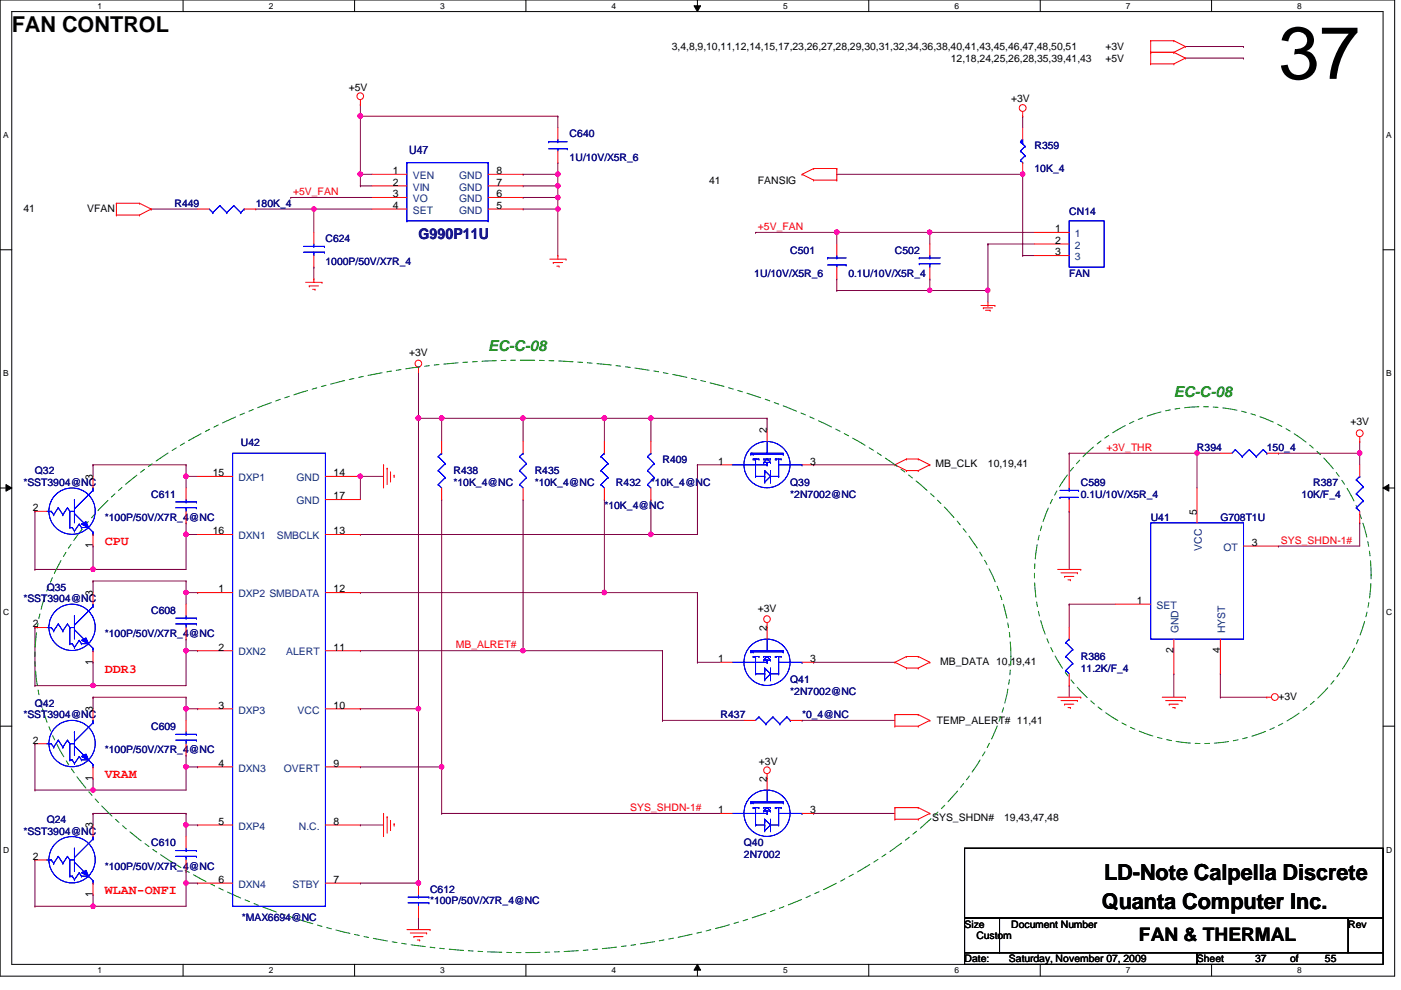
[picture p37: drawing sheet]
<svg xmlns="http://www.w3.org/2000/svg" width="297mm" height="210mm" viewBox="0 0 297 210" stroke-linecap="round" stroke-linejoin="round" font-family="sans-serif">
<defs><g id="words">
<text font-size="15.7" x="271.1" y="16.7">37</text>
<g font-size="4.7">
<text x="2.5" y="6.8">FAN CONTROL</text>
<text x="234.1" y="186.6">LD-Note Calpella Discrete</text>
<text x="233.6" y="192.8">Quanta Computer Inc.</text>
</g>
<text font-size="3.9" x="241.5" y="199.6">FAN &amp; THERMAL</text>
<text font-size="3.2" fill="#000080" x="88.7" y="50.8">G990P11U</text>
<g font-size="3.2" fill="#008000">
<text x="103.5" y="74.3">EC-C-08</text>
<text x="248.9" y="84.2">EC-C-08</text>
</g>
<g font-size="2.7" fill="#f00">
<text x="22.2" y="115.6">CPU</text>
<text x="22.2" y="142.7">DDR3</text>
<text x="22.2" y="164.9">VRAM</text>
<text x="22.2" y="189.5">WLAN-ONFI</text>
</g>
<text font-size="2.5" fill="#000080" x="86.7" y="32.6">U47</text>
<g font-size="2.2">
<text x="142.4" y="10.7">3,4,8,9,10,11,12,14,15,17,23,26,27,28,29,30,31,32,34,36,38,40,41,43,45,46,47,48,50,51</text>
<text x="234.4" y="10.7">+3V</text>
<text x="201.6" y="13.1">12,18,24,25,26,28,35,39,41,43</text>
<text x="234.4" y="13.1">+5V</text>
<text x="74" y="19.3">+5V</text>
<text x="214.4" y="21.7">+3V</text>
<text x="83.3" y="36.9">1</text>
<text x="83.3" y="39.4">2</text>
<text x="83.3" y="41.8">3</text>
<text x="105.2" y="41.8">6</text>
<text x="105.2" y="39.4">7</text>
<text x="105.2" y="36.9">8</text>
<text x="150.3" y="39">41</text>
<text x="160.7" y="39">FANSIG</text>
<text x="4.9" y="44.9">41</text>
<text x="18.5" y="44.9">VFAN</text>
<text x="83.3" y="44.3">4</text>
<text x="105.2" y="44.3">5</text>
<text x="223.7" y="49.2">1</text>
<text x="223.7" y="51.7">2</text>
<text x="223.7" y="54.1">3</text>
<text x="86.7" y="75.4">+3V</text>
<text x="162.6" y="91.9" transform="rotate(-90 162.6 91.9)">2</text>
<text x="286.3" y="90.2">+3V</text>
<text x="19.7" y="101.7" transform="rotate(-90 19.7 101.7)">3</text>
<text x="45.1" y="101">15</text>
<text x="70.7" y="101">14</text>
<text x="152.3" y="98.5">1</text>
<text x="171.8" y="98.5">3</text>
<text x="198.4" y="99.1">MB_CLK</text>
<text x="209.5" y="99.1">10,19,41</text>
<text x="70.7" y="105.9">17</text>
<text x="6.9" y="108.4">2</text>
<text x="45.1" y="113.3">16</text>
<text x="70.7" y="113.3">13</text>
<text x="253.7" y="109.1" transform="rotate(-90 253.7 109.1)">5</text>
<text x="19.7" y="116.3" transform="rotate(-90 19.7 116.3)">1</text>
<text x="265.4" y="115.7">3</text>
<text x="46.4" y="125.6">1</text>
<text x="70.7" y="125.6">12</text>
<text x="19.7" y="126.4" transform="rotate(-90 19.7 126.4)">3</text>
<text x="160.7" y="129.7">+3V</text>
<text x="241" y="128.1">1</text>
<text x="6.9" y="133">2</text>
<text x="46.4" y="137.9">2</text>
<text x="70.7" y="137.9">11</text>
<text x="162.6" y="133.8" transform="rotate(-90 162.6 133.8)">2</text>
<text x="19.7" y="140.9" transform="rotate(-90 19.7 140.9)">1</text>
<text x="152.3" y="140.4">1</text>
<text x="171.8" y="140.4">3</text>
<text x="199.3" y="141">MB_DATA 10,19,41</text>
<text x="248.8" y="138.5" transform="rotate(-90 248.8 138.5)">2</text>
<text x="258.7" y="138.5" transform="rotate(-90 258.7 138.5)">4</text>
<text x="271.1" y="148.4">+3V</text>
<text x="19.7" y="151" transform="rotate(-90 19.7 151)">3</text>
<text x="46.4" y="150.2">3</text>
<text x="70.7" y="150.2">10</text>
<text x="198.6" y="153.5">TEMP_ALERT# 11,41</text>
<text x="6.9" y="157.6">2</text>
<text x="19.7" y="165.6" transform="rotate(-90 19.7 165.6)">1</text>
<text x="46.4" y="162.6">4</text>
<text x="70.7" y="162.6">9</text>
<text x="160.9" y="162.2">+3V</text>
<text x="162.6" y="165.8" transform="rotate(-90 162.6 165.8)">2</text>
<text x="152.3" y="172.4">1</text>
<text x="171.8" y="172.4">3</text>
<text x="197.6" y="174">SYS_SHDN#</text>
<text x="212.9" y="174">19,43,47,48</text>
<text x="19.7" y="175.6" transform="rotate(-90 19.7 175.6)">3</text>
<text x="46.4" y="174.9">5</text>
<text x="70.7" y="174.9">8</text>
<text x="6.9" y="182.3">2</text>
<text x="19.7" y="190.2" transform="rotate(-90 19.7 190.2)">1</text>
<text x="46.4" y="187.2">6</text>
<text x="70.7" y="187.2">7</text>
<text x="204.5" y="196.7">Size</text>
<text x="214.4" y="196.7">Document Number</text>
<text x="285.8" y="196.7">Rev</text>
<text x="207" y="199.1">Custom</text>
<text x="204.5" y="204">Date:</text>
<text x="213.9" y="204">Saturday, November 07, 2009</text>
<text x="253.8" y="204">Sheet</text>
<text x="266.1" y="204">37</text>
<text x="273.5" y="204">of</text>
<text x="280.9" y="204">55</text>
</g>
<g font-size="2.2" fill="#000080">
<text x="120.8" y="29.1">C640</text>
<text x="120.8" y="34">1U/10V/X5R_6</text>
<text x="219.3" y="31.6">R359</text>
<text x="219.3" y="36.5">10K_4</text>
<text x="37" y="43.9">R449</text>
<text x="54.2" y="43.9">180K_4</text>
<text x="226.7" y="45.6">CN14</text>
<text x="69" y="51.3">C624</text>
<text x="167.6" y="53.8">C501</text>
<text x="189.7" y="53.8">C502</text>
<text x="69" y="56.2">1000P/50V/X7R_4</text>
<text x="159.9" y="58.7">1U/10V/X5R_6</text>
<text x="179.9" y="58.7">0.1U/10V/X5R_4</text>
<text x="226.7" y="58.7">FAN</text>
<text x="51.1" y="94.7">U42</text>
<text x="253.8" y="95.6">R394</text>
<text x="268.6" y="95.6">150_4</text>
<text x="7.4" y="100.6">Q32</text>
<text x="96.1" y="100.6">R438</text>
<text x="113.4" y="100.6">R435</text>
<text x="140.5" y="98.1">R409</text>
<text x="4.9" y="103">*SST3904@NC</text>
<text x="32" y="105.5">C611</text>
<text x="96.1" y="103">*10K_4@NC</text>
<text x="113.4" y="103">*10K_4@NC</text>
<text x="128.1" y="107.9">*10K_4@NC</text>
<text x="130.6" y="103">R432</text>
<text x="138" y="103">*10K_4@NC</text>
<text x="167.6" y="103">Q39</text>
<text x="167.6" y="105.5">*2N7002@NC</text>
<text x="229.1" y="103">C589</text>
<text x="229.1" y="105.5">0.1U/10V/X5R_4</text>
<text x="276" y="105.5">10K/F_4</text>
<text x="278.4" y="103">R387</text>
<text x="22.2" y="110.4">*100P/50V/X7R_4@NC</text>
<text x="244" y="110.4">U41</text>
<text x="258.7" y="110.4">G708T1U</text>
<text x="9.9" y="125.2">Q35</text>
<text x="4.9" y="127.7">*SST3904@NC</text>
<text x="32" y="130.1">C608</text>
<text x="22.2" y="135.1">*100P/50V/X7R_4@NC</text>
<text x="229.1" y="140">R386</text>
<text x="229.1" y="142.5">11.2K/F_4</text>
<text x="7.4" y="149.9">Q42</text>
<text x="167.6" y="144.9">Q41</text>
<text x="167.6" y="147.4">*2N7002@NC</text>
<text x="4.9" y="152.3">*SST3904@NC</text>
<text x="32" y="154.8">C609</text>
<text x="152.8" y="152.3">R437</text>
<text x="170" y="152.3">*0_4@NC</text>
<text x="22.2" y="159.7">*100P/50V/X7R_4@NC</text>
<text x="4.9" y="177">*SST3904@NC</text>
<text x="9.9" y="174.5">Q24</text>
<text x="32" y="179.4">C610</text>
<text x="157.7" y="179.4">Q40</text>
<text x="22.2" y="184.4">*100P/50V/X7R_4@NC</text>
<text x="157.7" y="181.9">2N7002</text>
<text x="91.2" y="189.3">C612</text>
<text x="91.2" y="191.7">*100P/50V/X7R_4@NC</text>
<text x="51.3" y="195.2">*MAX6694@NC</text>
</g>
<g font-size="2.2" fill="#f00">
<text x="62.1" y="41.4">+5V_FAN</text>
<text x="160.7" y="48.8">+5V_FAN</text>
<text x="234.6" y="95.6">+3V_THR</text>
<text x="271.6" y="115.3">SYS_SHDN-1#</text>
<text x="96.6" y="137.5">MB_ALRET#</text>
<text x="133.6" y="172">SYS_SHDN-1#</text>
</g>
<g font-size="2.2" fill="#004080">
<text x="87.5" y="38">VEN</text>
<text x="87.5" y="40.4">VIN</text>
<text x="97.4" y="40.4">GND</text>
<text x="97.4" y="38">GND</text>
<text x="87.5" y="42.9">VO</text>
<text x="87.5" y="45.3">SET</text>
<text x="97.4" y="45.3">GND</text>
<text x="97.4" y="42.9">GND</text>
<text x="227.9" y="50.3">1</text>
<text x="227.9" y="52.7">2</text>
<text x="227.9" y="55.2">3</text>
<text x="50.5" y="102">DXP1</text>
<text x="62.9" y="102">GND</text>
<text x="62.9" y="106.9">GND</text>
<text x="50.5" y="114.3">DXN1</text>
<text x="58.7" y="114.3">SMBCLK</text>
<text x="254.8" y="116.8" transform="rotate(-90 254.8 116.8)">VCC</text>
<text x="259.4" y="116.8">OT</text>
<text x="50.5" y="126.7">DXP2 SMBDATA</text>
<text x="245.2" y="129.1">SET</text>
<text x="249.9" y="134.3" transform="rotate(-90 249.9 134.3)">GND</text>
<text x="259.8" y="134.3" transform="rotate(-90 259.8 134.3)">HYST</text>
<text x="50.5" y="139">DXN2</text>
<text x="60.7" y="139">ALERT</text>
<text x="50.5" y="151.3">DXP3</text>
<text x="63.1" y="151.3">VCC</text>
<text x="50.5" y="163.6">DXN3</text>
<text x="60.2" y="163.6">OVERT</text>
<text x="50.5" y="175.9">DXP4</text>
<text x="63.4" y="175.9">N.C.</text>
<text x="50.5" y="188.3">DXN4</text>
<text x="62" y="188.3">STBY</text>
</g>
<g font-size="1.8">
<text x="20.7" y="1.9">1</text>
<text x="57" y="1.9">2</text>
<text x="93.3" y="1.9">3</text>
<text x="129.7" y="1.9">4</text>
<text x="166" y="1.9">5</text>
<text x="202.4" y="1.9">6</text>
<text x="238.7" y="1.9">7</text>
<text x="275" y="1.9">8</text>
<text x=".7" y="29.3">A</text>
<text x="293.9" y="29.3">A</text>
<text x=".7" y="79.8">B</text>
<text x="293.9" y="79.8">B</text>
<text x=".7" y="130.3">C</text>
<text x="293.9" y="130.3">C</text>
<text x=".7" y="180.8">D</text>
<text x="293.9" y="180.8">D</text>
<text x="20.7" y="206.3">1</text>
<text x="57" y="206.3">2</text>
<text x="93.3" y="206.3">3</text>
<text x="129.7" y="206.3">4</text>
<text x="166" y="206.3">5</text>
<text x="202.4" y="206.3">6</text>
<text x="238.7" y="206.3">7</text>
<text x="275" y="206.3">8</text>
</g>
</g></defs>
<path d="M0 0h295.7v207h-295.7zM2.5 2.5h290.7v202h-290.7z" fill="none" stroke="#000" stroke-width=".21"/>
<g fill="#fff">
<path d="M20.7 .3h.9v1.9h-.9z"/>
<path d="M20.7 204.7h.9v2h-.9z"/>
</g>
<path d="M38.8 0v2.5M38.8 204.5v2.4" fill="none" stroke="#000" stroke-width=".21"/>
<g fill="#fff">
<path d="M57 .3h1v1.9h-1z"/>
<path d="M57 204.7h1v2h-1z"/>
</g>
<path d="M75.2 0v2.5M75.2 204.5v2.4" fill="none" stroke="#000" stroke-width=".21"/>
<g fill="#fff">
<path d="M93.3 .3h1v1.9h-1z"/>
<path d="M93.3 204.7h1v2h-1z"/>
</g>
<path d="M111.5 0v2.5M111.5 204.5v2.4" fill="none" stroke="#000" stroke-width=".21"/>
<g fill="#fff">
<path d="M129.7 .3h.9v1.9h-.9z"/>
<path d="M129.7 204.7h.9v2h-.9z"/>
</g>
<path d="M147.1 1.2h1.4l-.6 1.3zM147.9 0v2.5M147.9 204.5l.6 1.2h-1.4zM147.9 204.5v2.4" fill="none" stroke="#000" stroke-width=".21"/>
<path d="M147.1 1.2h1.4l-.6 1.3zM147.9 204.5l.6 1.2h-1.4z" fill="#000"/>
<g fill="#fff">
<path d="M166 .3h1v1.9h-1z"/>
<path d="M166 204.7h1v2h-1z"/>
</g>
<path d="M184.2 0v2.5M184.2 204.5v2.4" fill="none" stroke="#000" stroke-width=".21"/>
<g fill="#fff">
<path d="M202.3 .3h1v1.9h-1z"/>
<path d="M202.3 204.7h1v2h-1z"/>
</g>
<path d="M220.6 0v2.5M220.6 204.5v2.4" fill="none" stroke="#000" stroke-width=".21"/>
<g fill="#fff">
<path d="M238.7 .3h1v1.9h-1z"/>
<path d="M238.7 204.7h1v2h-1z"/>
</g>
<path d="M256.9 0v2.5M256.9 204.5v2.4" fill="none" stroke="#000" stroke-width=".21"/>
<g fill="#fff">
<path d="M275 .3h1v1.9h-1z"/>
<path d="M275 204.7h1v2h-1z"/>
<path d="M.7 27.7h1.1v2h-1.1z"/>
<path d="M293.9 27.7h1.1v2h-1.1z"/>
<path d="M.7 78.2h1.1v2h-1.1z"/>
<path d="M293.9 78.2h1.1v2h-1.1z"/>
</g>
<path d="M0 53h2.5M293.2 53h2.5" fill="none" stroke="#000" stroke-width=".21"/>
<g fill="#fff">
<path d="M.7 128.7h1.2v2h-1.2z"/>
<path d="M293.9 128.7h1.2v2h-1.2z"/>
</g>
<path d="M0 103.5h2.5M1.3 102.7l1.2 .8-1.2 .6zM293.2 103.5l1.3-.8v1.4zM293.2 103.5h2.5" fill="none" stroke="#000" stroke-width=".21"/>
<path d="M1.3 102.7l1.2 .8-1.2 .6zM293.2 103.5l1.3-.8v1.4z" fill="#000"/>
<g fill="#fff">
<path d="M.7 179.2h1.2v2h-1.2z"/>
<path d="M293.9 179.2h1.2v2h-1.2z"/>
</g>
<path d="M0 154h2.5M293.2 154h2.5" fill="none" stroke="#000" stroke-width=".21"/>
<path d="M216.8 37h.1M216.8 37v17.2" fill="none" stroke="#800040" stroke-width=".21"/>
<circle cx="216.8" cy="36.9" r=".47" fill="#f0f"/>
<circle cx="216.8" cy="36.9" r=".47" fill="none" stroke="#f0f" stroke-width=".21"/>
<path d="M76.4 39.4h.1M76.4 37h.1M76.4 37h2.5M76.4 39.4h2.5M177.4 37h.1M177.4 37h39.4M61.6 41.9h.1M61.6 41.9h17.3M66.5 44.3h.1M66.5 44.3h12.4M66.5 44.3v5" fill="none" stroke="#800040" stroke-width=".21"/>
<circle cx="66.5" cy="44.3" r=".47" fill="#f0f"/>
<circle cx="66.5" cy="44.3" r=".47" fill="none" stroke="#f0f" stroke-width=".21"/>
<path d="M110.9 37h.1M110.9 37h7.4M118.3 37h.1M118.3 37v2.4" fill="none" stroke="#800040" stroke-width=".21"/>
<circle cx="118.3" cy="36.9" r=".47" fill="#f0f"/>
<circle cx="118.3" cy="36.9" r=".47" fill="none" stroke="#f0f" stroke-width=".21"/>
<path d="M110.9 39.4h.1M110.9 39.4h7.4M118.3 39.4h.1M118.3 39.4v2.5" fill="none" stroke="#800040" stroke-width=".21"/>
<circle cx="118.3" cy="39.4" r=".48" fill="#f0f"/>
<circle cx="118.3" cy="39.4" r=".48" fill="none" stroke="#f0f" stroke-width=".21"/>
<path d="M110.9 41.9h.1M110.9 41.9h7.4M118.3 44.3h.1M118.3 44.3v9.9" fill="none" stroke="#800040" stroke-width=".21"/>
<circle cx="118.3" cy="44.3" r=".47" fill="#f0f"/>
<circle cx="118.3" cy="44.3" r=".47" fill="none" stroke="#f0f" stroke-width=".21"/>
<path d="M76.4 37h.1M76.4 37v2.4M110.9 44.3h.1M110.9 44.3h7.4" fill="none" stroke="#800040" stroke-width=".21"/>
<circle cx="76.4" cy="36.9" r=".48" fill="#f0f"/>
<circle cx="76.4" cy="36.9" r=".48" fill="none" stroke="#f0f" stroke-width=".21"/>
<path d="M76.4 24.6h.1M76.4 24.6h41.9M118.3 34.5h.1M118.3 34.5v2.5M209.5 51.7h.1M209.5 51.7h9.8" fill="none" stroke="#800040" stroke-width=".21"/>
<circle cx="76.4" cy="24.6" r=".48" fill="#f0f"/>
<circle cx="76.4" cy="24.6" r=".48" fill="none" stroke="#f0f" stroke-width=".21"/>
<g fill="none" stroke="#800040" stroke-width=".21">
<path d="M76.4 22.2h.1M76.4 22.2v2.4M118.3 24.6h.1M118.3 24.6v2.5M32 44.3h.1M32 44.3h9.9M66.5 56.6h.1M66.5 56.6v2.5M177.4 49.3h.1M177.4 49.3h19.7M197.1 49.3h.1M197.1 49.3v2.4"/>
<path d="M216.8 54.2h.1M216.8 54.2h2.5"/>
</g>
<circle cx="197.1" cy="49.2" r=".47" fill="#f0f"/>
<circle cx="197.1" cy="49.2" r=".47" fill="none" stroke="#f0f" stroke-width=".21"/>
<circle cx="177.4" cy="49.2" r=".47" fill="#f0f"/>
<circle cx="177.4" cy="49.2" r=".47" fill="none" stroke="#f0f" stroke-width=".21"/>
<path d="M197.1 59.1h.1M197.1 59.1v2.5M197.1 61.6h.1M197.1 61.6h12.4" fill="none" stroke="#800040" stroke-width=".21"/>
<circle cx="197.1" cy="61.5" r=".47" fill="#f0f"/>
<circle cx="197.1" cy="61.5" r=".47" fill="none" stroke="#f0f" stroke-width=".21"/>
<path d="M209.5 61.6h.1M209.5 61.6v2.5" fill="none" stroke="#800040" stroke-width=".21"/>
<circle cx="209.4" cy="61.5" r=".47" fill="#f0f"/>
<circle cx="209.4" cy="61.5" r=".47" fill="none" stroke="#f0f" stroke-width=".21"/>
<path d="M160.2 49.3h.1M160.2 49.3h17.2M177.4 49.3h.1M177.4 49.3v2.4" fill="none" stroke="#800040" stroke-width=".21"/>
<circle cx="177.4" cy="49.2" r=".47" fill="#f0f"/>
<circle cx="177.4" cy="49.2" r=".47" fill="none" stroke="#f0f" stroke-width=".21"/>
<path d="M76.4 24.6h.1M76.4 24.6v12.4M177.4 59.1h.1M177.4 59.1v2.5M197.1 49.3h.1M197.1 49.3h22.2" fill="none" stroke="#800040" stroke-width=".21"/>
<circle cx="76.4" cy="24.6" r=".48" fill="#f0f"/>
<circle cx="76.4" cy="24.6" r=".48" fill="none" stroke="#f0f" stroke-width=".21"/>
<path d="M54.2 44.3h.1M54.2 44.3h12.3M118.3 41.9h.1M118.3 41.9v2.4" fill="none" stroke="#800040" stroke-width=".21"/>
<circle cx="118.3" cy="41.9" r=".47" fill="#f0f"/>
<circle cx="118.3" cy="41.9" r=".47" fill="none" stroke="#f0f" stroke-width=".21"/>
<g fill="none" stroke="#800040" stroke-width=".21">
<path d="M216.8 24.6h.1M216.8 24.6v2.5M209.5 51.7h.1M209.5 51.7v9.9M177.4 61.6h.1M177.4 61.6h19.7M172.5 140.4h.1M172.5 140.4h17.2M39.5 162.6h.1M39.5 162.6v4.9M76.4 162.6h.1M76.4 162.6h17.2"/>
<path d="M39.5 184.8h.1M39.5 184.8v2.4"/>
</g>
<circle cx="39.4" cy="162.6" r=".49" fill="#f0f"/>
<circle cx="39.4" cy="162.6" r=".49" fill="none" stroke="#f0f" stroke-width=".21"/>
<path d="M110.9 88.7h.1M110.9 88.7h17.2M128.1 88.7h.1M128.1 88.7v4.9M147.9 125.6h.1M147.9 125.6v14.8M147.9 140.4h.1M147.9 140.4h4.9M93.6 172.5h.1M93.6 172.5h59.2" fill="none" stroke="#800040" stroke-width=".21"/>
<circle cx="128.1" cy="88.7" r=".48" fill="#f0f"/>
<circle cx="128.1" cy="88.7" r=".48" fill="none" stroke="#f0f" stroke-width=".21"/>
<path d="M138 88.7h.1M138 88.7h24.6" fill="none" stroke="#800040" stroke-width=".21"/>
<circle cx="138" cy="88.7" r=".49" fill="#f0f"/>
<circle cx="138" cy="88.7" r=".49" fill="none" stroke="#f0f" stroke-width=".21"/>
<path d="M88.7 150.3h.1M88.7 150.3v36.9" fill="none" stroke="#800040" stroke-width=".21"/>
<circle cx="88.7" cy="187.2" r=".49" fill="#f0f"/>
<circle cx="88.7" cy="187.2" r=".49" fill="none" stroke="#f0f" stroke-width=".21"/>
<circle cx="88.7" cy="150.3" r=".49" fill="#f0f"/>
<circle cx="88.7" cy="150.3" r=".49" fill="none" stroke="#f0f" stroke-width=".21"/>
<path d="M128.1 105.9h.1M128.1 105.9v19.7M128.1 125.6h.1M128.1 125.6h19.8M76.4 187.2h.1M76.4 187.2h12.3" fill="none" stroke="#800040" stroke-width=".21"/>
<circle cx="128.1" cy="125.6" r=".48" fill="#f0f"/>
<circle cx="128.1" cy="125.6" r=".48" fill="none" stroke="#f0f" stroke-width=".21"/>
<path d="M93.6 162.6h.1M93.6 162.6v9.9" fill="none" stroke="#800040" stroke-width=".21"/>
<circle cx="93.6" cy="162.6" r=".48" fill="#f0f"/>
<circle cx="93.6" cy="162.6" r=".48" fill="none" stroke="#f0f" stroke-width=".21"/>
<path d="M138 113.3h.1M138 113.3h9.9" fill="none" stroke="#800040" stroke-width=".21"/>
<circle cx="138" cy="113.3" r=".49" fill="#f0f"/>
<circle cx="138" cy="113.3" r=".49" fill="none" stroke="#f0f" stroke-width=".21"/>
<path d="M88.7 88.7h.1M88.7 88.7h4.9M93.6 88.7h.1M93.6 88.7v4.9M76.4 174.9h.1M76.4 174.9h4.9" fill="none" stroke="#800040" stroke-width=".21"/>
<circle cx="93.6" cy="88.7" r=".48" fill="#f0f"/>
<circle cx="93.6" cy="88.7" r=".48" fill="none" stroke="#f0f" stroke-width=".21"/>
<circle cx="88.7" cy="88.7" r=".49" fill="#f0f"/>
<circle cx="88.7" cy="88.7" r=".49" fill="none" stroke="#f0f" stroke-width=".21"/>
<path d="M138 88.7h.1M138 88.7v4.9M110.9 105.9h.1M110.9 105.9v32.1M88.7 194.6h.1M88.7 194.6v2.5" fill="none" stroke="#800040" stroke-width=".21"/>
<circle cx="110.9" cy="137.9" r=".48" fill="#f0f"/>
<circle cx="110.9" cy="137.9" r=".48" fill="none" stroke="#f0f" stroke-width=".21"/>
<path d="M110.9 88.7h.1M110.9 88.7v4.9M76.4 101h.1M76.4 101h4.9M76.4 150.3h.1M76.4 150.3h12.3" fill="none" stroke="#800040" stroke-width=".21"/>
<circle cx="110.9" cy="88.7" r=".48" fill="#f0f"/>
<circle cx="110.9" cy="88.7" r=".48" fill="none" stroke="#f0f" stroke-width=".21"/>
<g fill="none" stroke="#800040" stroke-width=".21">
<path d="M88.7 78.8h.1M88.7 78.8v9.9M147.9 98.6h.1M147.9 98.6h4.9M147.9 98.6v14.7M162.6 88.7h.1M162.6 88.7v2.4M172.5 98.6h.1M172.5 98.6h17.2M138 105.9h.1M138 105.9v7.4M19.7 147.8h.1"/>
<path d="M19.7 147.8v2.5M39.5 162.6h2.4M41.9 162.6h.1M7.4 192.2h.1M7.4 192.2h12.3M39.5 187.2h.1M39.5 187.2h2.4M39.5 187.2v5M41.9 187.2h.1"/>
</g>
<circle cx="39.4" cy="187.2" r=".49" fill="#f0f"/>
<circle cx="39.4" cy="187.2" r=".49" fill="none" stroke="#f0f" stroke-width=".21"/>
<path d="M19.7 123.2h.1M19.7 123.2h19.8M39.5 123.2h.1M39.5 123.2v2.4M39.5 174.9h.1M39.5 174.9v2.5M39.5 174.9h2.4M41.9 174.9h.1" fill="none" stroke="#800040" stroke-width=".21"/>
<circle cx="39.4" cy="174.9" r=".49" fill="#f0f"/>
<circle cx="39.4" cy="174.9" r=".49" fill="none" stroke="#f0f" stroke-width=".21"/>
<path d="M39.5 125.6h.1M39.5 125.6v2.5" fill="none" stroke="#800040" stroke-width=".21"/>
<circle cx="39.4" cy="125.6" r=".49" fill="#f0f"/>
<circle cx="39.4" cy="125.6" r=".49" fill="none" stroke="#f0f" stroke-width=".21"/>
<path d="M39.5 147.8h.1M39.5 147.8v2.5M19.7 192.2h.1M19.7 192.2h19.8" fill="none" stroke="#800040" stroke-width=".21"/>
<circle cx="19.7" cy="192.1" r=".47" fill="#f0f"/>
<circle cx="19.7" cy="192.1" r=".47" fill="none" stroke="#f0f" stroke-width=".21"/>
<path d="M19.7 167.5h.1M19.7 167.5h19.8" fill="none" stroke="#800040" stroke-width=".21"/>
<circle cx="19.7" cy="167.5" r=".47" fill="#f0f"/>
<circle cx="19.7" cy="167.5" r=".47" fill="none" stroke="#f0f" stroke-width=".21"/>
<path d="M19.7 145.4h.1M19.7 145.4h19.8" fill="none" stroke="#800040" stroke-width=".21"/>
<circle cx="19.7" cy="145.3" r=".47" fill="#f0f"/>
<circle cx="19.7" cy="145.3" r=".47" fill="none" stroke="#f0f" stroke-width=".21"/>
<path d="M39.5 138h.1M39.5 138v7.4" fill="none" stroke="#800040" stroke-width=".21"/>
<circle cx="39.4" cy="137.9" r=".49" fill="#f0f"/>
<circle cx="39.4" cy="137.9" r=".49" fill="none" stroke="#f0f" stroke-width=".21"/>
<path d="M39.5 125.6h2.4M41.9 125.6h.1M19.7 147.8h.1M19.7 147.8h19.8M39.5 150.3h.1M39.5 150.3v2.4" fill="none" stroke="#800040" stroke-width=".21"/>
<circle cx="39.4" cy="150.3" r=".49" fill="#f0f"/>
<circle cx="39.4" cy="150.3" r=".49" fill="none" stroke="#f0f" stroke-width=".21"/>
<g fill="none" stroke="#800040" stroke-width=".21">
<path d="M226.7 96.1h.1M226.7 96.1v4.9M226.7 96.1h27.1M226.7 108.4h.1M226.7 108.4v12.3M7.4 133.1h.1M7.4 133.1v12.3M39.5 135.5h.1M39.5 135.5v2.5h2.4M41.9 138h.1M7.4 157.7h.1M7.4 145.4h.1"/>
<path d="M7.4 157.7v9.8M7.4 145.4h12.3M39.5 150.3h2.4M41.9 150.3h.1M248.9 142.9h.1M248.9 142.9v4.9M7.4 167.5h.1M19.7 172.5h.1M19.7 165.1h.1M19.7 172.5h19.8M19.7 165.1v2.4h-12.3M19.7 172.5v2.4"/>
<path d="M7.4 182.3h.1M7.4 182.3v9.9M19.7 189.7h.1M19.7 189.7v2.5"/>
</g>
<circle cx="253.8" cy="96" r=".47" fill="#f0f"/>
<circle cx="253.8" cy="96" r=".47" fill="none" stroke="#f0f" stroke-width=".21"/>
<path d="M253.8 96.1h.1M253.8 96.1h4.9M288.3 93.6h.1M288.3 93.6v2.5M271.1 115.8h.1M288.3 110.9h.1M288.3 110.9v4.9h-17.2M226.7 128.1h.1M226.7 128.1h9.9M226.7 128.1v5M258.7 142.9h.1M258.7 142.9v4.9" fill="none" stroke="#800040" stroke-width=".21"/>
<circle cx="288.3" cy="96" r=".47" fill="#f0f"/>
<circle cx="288.3" cy="96" r=".47" fill="none" stroke="#f0f" stroke-width=".21"/>
<path d="M253.8 96.1h.1M253.8 96.1v7.4M271.1 96.1h.1M271.1 96.1h17.2M288.3 96.1h.1M288.3 96.1v2.5M76.4 101h.1M76.4 101v4.9M226.7 145.4h.1M226.7 145.4v2.4M258.7 147.8h.1M258.7 147.8h9.9" fill="none" stroke="#800040" stroke-width=".21"/>
<circle cx="76.4" cy="101" r=".49" fill="#f0f"/>
<circle cx="76.4" cy="101" r=".49" fill="none" stroke="#f0f" stroke-width=".21"/>
<path d="M88.7 88.7h.1M88.7 88.7v61.6M93.6 105.9h.1M93.6 105.9v56.7M19.7 123.2h.1M19.7 123.2v2.4M76.4 138h.1M76.4 138h34.5M19.7 140.4h.1M19.7 140.4v5" fill="none" stroke="#800040" stroke-width=".21"/>
<circle cx="88.7" cy="88.7" r=".49" fill="#f0f"/>
<circle cx="88.7" cy="88.7" r=".49" fill="none" stroke="#f0f" stroke-width=".21"/>
<path d="M128.1 88.7h.1M128.1 88.7h9.9" fill="none" stroke="#800040" stroke-width=".21"/>
<circle cx="128.1" cy="88.7" r=".48" fill="#f0f"/>
<circle cx="128.1" cy="88.7" r=".48" fill="none" stroke="#f0f" stroke-width=".21"/>
<path d="M93.6 88.7h.1M93.6 88.7h17.3M76.4 113.3h.1M76.4 113.3h61.6" fill="none" stroke="#800040" stroke-width=".21"/>
<circle cx="93.6" cy="88.7" r=".48" fill="#f0f"/>
<circle cx="93.6" cy="88.7" r=".48" fill="none" stroke="#f0f" stroke-width=".21"/>
<g fill="none" stroke="#800040" stroke-width=".21">
<path d="M251.3 9.9h12.3M251.3 12.3h12.3M263.6 9.9h.1M263.6 12.3h.1M19.7 98.6h.1M19.7 98.6h19.8M39.5 98.6h.1M39.5 98.6v4.9M19.7 115.8h.1M19.7 115.8v4.9M39.5 101h.1M76.4 125.6h.1"/>
<path d="M76.4 125.6h51.7M110.9 138h29.6M140.5 138h.1M140.5 138v14.7M140.5 152.7h.1M140.5 152.7h17.2M170 152.7h.1M170 152.7h19.7M39.5 160.1h.1M39.5 172.5h.1M39.5 160.1v2.5M39.5 172.5v2.4"/>
<path d="M172.5 172.5h.1M172.5 172.5h17.2"/>
</g>
<circle cx="39.4" cy="101" r=".49" fill="#f0f"/>
<circle cx="39.4" cy="101" r=".49" fill="none" stroke="#f0f" stroke-width=".21"/>
<path d="M19.7 120.7h.1M19.7 120.7h19.8" fill="none" stroke="#800040" stroke-width=".21"/>
<circle cx="19.7" cy="120.7" r=".47" fill="#f0f"/>
<circle cx="19.7" cy="120.7" r=".47" fill="none" stroke="#f0f" stroke-width=".21"/>
<path d="M39.5 101h.1M39.5 113.3h.1M39.5 101h2.4M39.5 113.3v7.4" fill="none" stroke="#800040" stroke-width=".21"/>
<circle cx="39.4" cy="113.3" r=".49" fill="#f0f"/>
<circle cx="39.4" cy="113.3" r=".49" fill="none" stroke="#f0f" stroke-width=".21"/>
<path d="M19.7 98.6h.1M19.7 98.6v2.4M7.4 108.4h.1M7.4 108.4v12.3M39.5 110.9h.1M39.5 113.3h.1M39.5 110.9v2.4M39.5 113.3h2.4M7.4 120.7h.1M7.4 120.7h12.3" fill="none" stroke="#800040" stroke-width=".21"/>
<g fill="none" stroke="#f00" stroke-width=".21">
<path d="M244 11.1h.1M244 8.6h.1M244 13.5h.1M244 8.6h4.9M244 11.1h4.9M244 8.6v4.9M244 13.5h4.9M248.9 8.6h.1M248.9 11.1h.1M248.9 13.5h.1M248.9 8.6l2.4 1.3M248.9 11.1l2.4 1.2"/>
<path d="M251.3 9.9h.1M251.3 12.3h.1M251.3 9.9l-2.4 1.2M251.3 12.3l-2.4 1.2M76.4 22.2h.1M76.4 21.2v1M170 37h.1M170 37l2.5 1.2M172.5 35.7h.1M172.5 38.2h.1M172.5 35.7l-2.5 1.3M172.5 35.7h4.9"/>
<path d="M172.5 38.2h4.9M177.4 35.7h.1M177.4 38.2h.1M177.4 35.7v2.5M216.8 24.6h.1M216.8 23.7v.9M24.7 45.6h.1M24.7 43.1h.1M24.7 45.6h4.9M24.7 43.1v2.5M24.7 43.1h4.9M29.6 45.6h.1"/>
<path d="M29.6 43.1h.1M29.6 43.1l2.4 1.2M32 44.3h.1M32 44.3l-2.4 1.3M64.8 59.9h3.5M66.5 59.1h.1M66.5 59.1v.8M68.3 59.9h.1M116.6 54.9h3.4M117.3 55.7h.1M117.3 55.7h2M118.1 56.4h.4"/>
<path d="M118.3 54.2h.1M118.3 54.2v.7M118.5 56.4h.1M120 54.9h.1M65.6 60.6h.1M65.6 60.6h1.9M66.3 61.3h.5M66.8 61.3h.1M88.7 78.8h.1M88.7 77.9v.9M208 64.8h2.9M208.5 65.3h.1"/>
<path d="M208.5 65.3h1.9M209 65.8h.9M209.5 64.8h.1M209.5 64.1v.7M209.9 65.8h.1M210.9 64.8h.1M81.3 98.6h.1M81.3 98.6v4.9M82.1 99.3h.1M82.1 99.3v3.4M189.7 98.6h.1M189.7 98.6l2.5 1.2"/>
<path d="M192.2 97.3h.1M192.2 99.8h.1M192.2 97.3l-2.5 1.3M192.2 97.3h2.5M192.2 99.8h2.5M194.7 97.3h.1M194.7 99.8h.1M194.7 97.3l2.4 1.3M197.1 98.6h.1M197.1 98.6l-2.4 1.2M288.3 93.6h.1M288.3 92.6v1"/>
<path d="M82.8 102h.1M82.8 100v2M83.6 100.8h.1M83.6 100.8v.5M162.6 133.1h.1M162.6 132v1.1M192.2 139.2h.1M192.2 139.2l-2.5 1.2M192.2 139.2h2.5M194.7 139.2h.1M194.7 139.2l2.4 1.2M224.2 120.7h4.9"/>
<path d="M225 121.5h3.4M225.7 122.2h.1M225.7 122.2h2M226.4 122.9h.5M226.9 122.9h.1M228.4 121.5h.1M229.1 120.7h.1M189.7 140.4h.1M189.7 151.5h.1M189.7 154h.1M189.7 140.4l2.5 1.2M189.7 151.5v2.5"/>
<path d="M189.7 151.5h5M189.7 154h5M192.2 141.6h.1M192.2 141.6h2.5M194.7 141.6h.1M194.7 151.5h.1M194.7 154h.1M194.7 151.5l2.4 1.2M197.1 140.4h.1M197.1 152.7h.1M197.1 140.4l-2.4 1.2M197.1 152.7l-2.4 1.3"/>
<path d="M224.2 147.8h4.9M225 148.5h3.4M225.7 149.3h.1M225.7 149.3h2M226.4 150h.5M226.9 150h.1M228.4 148.5h.1M229.1 147.8h.1M246.4 147.8h4.9M247.1 148.5h3.5M247.9 149.3h.1M247.9 149.3h1.9"/>
<path d="M248.6 150h.5M249.1 150h.1M250.6 148.5h.1M251.3 147.8h.1M268.6 147.8h.1M268.6 147.8h1M81.3 172.5h.1M81.3 172.5v4.9M82.1 173.2h.1M82.1 173.2v3.5M82.8 175.9h.1M82.8 173.9v2"/>
<path d="M83.6 174.7h.1M83.6 174.7v.5M162.6 165.1h.1M162.6 164.1v1M189.7 171.2h.1M189.7 173.7h.1M189.7 173.7h5M189.7 171.2h5M189.7 171.2v2.5M194.7 173.7h.1M194.7 171.2h.1M194.7 171.2l2.4 1.3"/>
<path d="M197.1 172.5h.1M197.1 172.5l-2.4 1.2M86.3 197.1h4.9M87 197.8h3.5M87.8 198.6h.1M87.8 198.6h1.9M88.5 199.3h.5M89 199.3h.1M90.5 197.8h.1M91.2 197.1h.1"/>
<circle cx="76.4" cy="20.4" r=".71"/>
<circle cx="216.8" cy="22.9" r=".72"/>
<circle cx="88.7" cy="77.1" r=".71"/>
<circle cx="288.3" cy="91.9" r=".72"/>
<circle cx="162.6" cy="131.3" r=".71"/>
<circle cx="270.3" cy="147.8" r=".72"/>
<circle cx="162.6" cy="163.3" r=".71"/>
</g>
<path d="M204.5 179.8h88.7v14.8h-88.7zM204.5 194.6h7.4v7.4h-7.4zM211.9 194.6h73.9v7.4h-73.9zM285.8 194.6h7.4v7.4h-7.4zM204.5 202h49.3v2.5h-49.3zM253.8 202h39.4v2.5h-39.4z" fill="none" stroke="#000" stroke-width=".21"/>
<g fill="none" stroke="#008000" stroke-width=".21" stroke-dasharray="3 1 1 1 1 1">
<path d="M21.5 107.5a90.9 90.9 0 0 1 31.5-20.4 157.6 157.6 0 0 1 71.9-10.2 142 142 0 0 1 54.3 15.1 80.3 80.3 0 0 1 24.2 19 44.4 44.4 0 0 1 10.9 28.1 43.5 43.5 0 0 1-10.9 28.2 80.3 80.3 0 0 1-24.2 19 139.5 139.5 0 0 1-54.3 15.1 161.1 161.1 0 0 1-66.3-8 102.1 102.1 0 0 1-33.5-19.1 53.8 53.8 0 0 1-15.6-22.5 39.9 39.9 0 0 1 3.6-33.3l2.4-3.8 2.8-3.7z"/>
<circle cx="255" cy="121.9" r="35.7"/>
</g>
<path d="M216.4 30.1h.1M216.4 32h.1M216.4 34h.1M216.4 30.1l.9 .9M216.4 32l.9 1M216.4 34l.4 .5M216.8 34.5h.1M216.8 29.5l-.4 .6M217.3 31h.1M217.3 33h.1M217.3 31l-.9 1M217.3 33l-.9 1" fill="none" stroke="#00f" stroke-width=".21"/>
<path d="M216.8 29.5v1l-.4-.4 .4 .4-.4-.4z" fill-rule="evenodd" fill="#00f"/>
<g fill="none" stroke="#00f" stroke-width=".21">
<path d="M216.4 30.1h.1M216.4 32h.1M216.4 34h.1M216.4 30.1l.9 .9M216.4 32l.9 1M216.4 34l.4 .5M216.8 29.5v1l-.4-.4 .4 .4-.4-.4zM216.8 34.5h.1M216.8 29.5l-.4 .6M217.3 31h.1M217.3 33h.1M217.3 31l-.9 1"/>
<path d="M217.3 33l-.9 1"/>
</g>
<path d="M216.8 29.5v1l-.4-.4 .4 .4-.4-.4z" fill-rule="evenodd" fill="#00f"/>
<g fill="none" stroke="#00f" stroke-width=".21">
<path d="M86.3 34.5h.1M86.3 34.5h17.2M86.3 34.5v12.3M103.5 34.5h.1M103.5 34.5v12.3M216.8 29.5v1l-.4-.4 .4 .4-.4-.4zM44.4 44.3l.7 .8M45.1 45.1h.1M46.6 43.6h.1M46.6 43.6l-1.5 1.5M46.6 43.6l1.5 1.5M48.1 45.1h.1"/>
<path d="M49.6 43.6h.1M49.6 43.6l-1.5 1.5M49.6 43.6l1.5 1.5M51.1 45.1h.1M51.8 44.3h.1M51.8 44.3l-.7 .8M86.3 46.8h.1M86.3 46.8h17.2M103.5 46.8h.1M226.7 46.8h7.4v9.8h-7.4zM92.9 99.8h.1M92.9 96.8h.1"/>
<path d="M92.9 99.8l1.5 1.5M92.9 96.8l1.5 1.5M93.6 96.1h.1M93.6 96.1l-.7 .7M94.4 98.3h.1M94.4 98.3l-1.5 1.5M137.3 99.8h.1M137.3 96.8h.1M137.3 99.8l1.4 1.5M137.3 96.8l1.4 1.5M138 96.1h.1M138 96.1l-.7 .7"/>
<path d="M138.7 98.3h.1M138.7 98.3l-1.4 1.5M155.2 98.6h7.4M159.2 96.3h.1M159.2 96.1h.1M159.2 96.1h6.9v.2M159.2 96.3h6.9M159.2 96.1v.2M159.4 96.1h.1M159.7 96.3h.1M159.7 97.3h.1M159.7 97.3h1.2"/>
<path d="M159.9 97.3h.1M160.2 97.3h.1M160.2 97.3v3.7M160.9 97.3h.1M161.9 98h.1M161.9 97.3h.1M161.9 98h1.5M161.9 97.3h1.5M162.1 99.8h.1M162.1 97.8h.1M162.1 99.8v2.4M162.1 99.8l1.3 1.2"/>
<path d="M162.1 97.8l-.2 .2M162.6 98.6h.1M162.6 96.1h.1M162.6 97.3h.1M162.6 98h.1M162.6 93.6v2.5M162.6 98v.6M162.6 97.3l-.5 .5M162.6 97.3l.8 .7M163.4 98h.1M163.4 97.3h.1M163.4 99.8h.1"/>
<path d="M163.4 99.8v2.4M164.4 97.3h.1M164.4 97.3h1.2M164.6 97.3h.1M165.1 97.3h.1M165.1 98.6h4.9M165.1 97.3v3.7M165.6 97.3h.1M166.1 96.3h.1M170 98.6h.1M92.9 102.7h.1M92.9 102.7l.7 .8"/>
<path d="M94.4 101.3h.1M94.4 101.3l-1.5 1.4M137.3 102.7h.1M137.3 102.7l.7 .8M138.7 101.3h.1M138.7 101.3l-1.4 1.4M160.2 101h.1M160.2 101h1.9M162.1 101h.1M162.1 102.2h.1M162.1 100h.1M162.1 100.3h.1"/>
<path d="M163.4 101h.1M163.4 102.2h.1M163.4 101h1.7M163.4 101l-1.3 1.2M165.1 101h.1M37.3 132.3h4.4M37.3 131.1h4.4M39.5 131.1h.1M39.5 132.3h.1M39.5 130.6v.5M39.5 132.3v.8M41.7 132.3h.1"/>
<path d="M41.7 131.1h.1M160.9 152h.1M160.9 152l-.7 .7M160.9 152l1.5 1.5M162.4 153.5h.1M163.9 152h.1M163.9 152l-1.5 1.5M163.9 152l1.5 1.5M165.4 153.5h.1M166.8 152h.1M166.8 152l-1.4 1.5M166.8 152l.8 .7"/>
<path d="M167.6 152.7h.1M39.5 179.8v.5M37.3 181.6h4.4M37.3 180.3h4.4M39.5 180.3h.1M39.5 181.6h.1M39.5 181.6v.7M41.7 181.6h.1M41.7 180.3h.1"/>
<circle cx="162.6" cy="98.5" r="4.9"/>
</g>
<g fill="none" stroke="#f00" stroke-width=".21">
<path d="M78.9 37h7.4M78.9 39.4h7.4M103.5 37h7.4M103.5 39.4h7.4M216.8 27.1v2.4M216.8 34.5v2.5M41.9 44.3h2.5M51.8 44.3h2.4M78.9 44.3h7.4M78.9 41.9h7.4M103.5 44.3h7.4M103.5 41.9h7.4"/>
<path d="M219.3 49.3h7.4M219.3 51.7h7.4M219.3 54.2h7.4M93.6 93.6v2.5M138 93.6v2.5M152.8 98.6h2.4M162.6 91.1v2.5M170 98.6h2.5M93.6 103.5v2.4M138 103.5v2.4M39.5 128.1v2.5M39.5 133.1v2.4"/>
<path d="M157.7 152.7h2.5M167.6 152.7h2.4M39.5 177.4v2.4M39.5 182.3v2.5"/>
</g>
<path d="M17.3 185l.9-.5 .6 1.3z" fill="#00f"/>
<g fill="none" stroke="#00f" stroke-width=".21">
<path d="M15.8 179.8h.1M15.8 179.8v5M19.7 177.9h.1M19.7 177.4h.1M19.7 177.4v.5M19.7 177.9l-3.9 3.9M9.9 182.3h1M10.9 182.3h.1M10.9 182.3l.5 .7M11.4 183h.1M12.4 181.6h.1M12.4 181.6l-1 1.4"/>
<path d="M12.4 181.6l.9 1.4M13.3 183h.1M14.3 181.6h.1M14.3 181.6l-1 1.4M14.3 181.6l.5 .7M14.8 182.3h.1M14.8 185.8h.1M14.8 182.3h1M14.8 182.3v3.5M14.8 185.8h.5M15.3 185.8h.1M15.3 185.8l.5 .7"/>
<path d="M15.8 182.3h.1M15.8 186.5h.1M15.8 182.8l2 2M16.8 185h.1M16.8 185l-1 1.5M16.8 185l.5 .8M17.3 185l.9-.5 .6 1.3zM17.3 185.8h.1M17.3 185.8h1.5M17.8 184.8h.1M18.8 185.8h.1M18.8 185.8l.9 .9"/>
<path d="M19.7 187.2h.1M19.7 186.7h.1M19.7 186.7v.5"/>
<circle cx="15.3" cy="182.3" r="4.9"/>
</g>
<path d="M17.3 185l.9-.5 .6 1.3z" fill="#00f"/>
<g fill="none" stroke="#00f" stroke-width=".21">
<path d="M116.3 30.1h.1M116.3 30.1h4M116.3 31.5h4M118.3 31.5h.1M118.3 30.1h.1M118.3 29.5v.6M118.3 31.5v.5M120.3 31.5h.1M175.5 54.7h.1M175.5 54.7h3.9M175.5 56.2h3.9M177.4 54.7h.1"/>
<path d="M177.4 56.2h.1M177.4 54.2v.5M177.4 56.2v.4M179.4 56.2h.1M194.9 55.9h.1M194.9 54.7h.1M194.9 55.9h4.4M194.9 54.7h4.4M197.1 54.7h.1M197.1 55.9h.1M197.1 54.2v.5M197.1 55.9v.7"/>
<path d="M110.1 99.8h.1M110.1 96.8h.1M110.1 99.8l1.5 1.5M110.1 96.8l1.5 1.5M110.9 96.1h.1M110.9 96.1l-.8 .7M111.6 98.3h.1M111.6 98.3l-1.5 1.5M127.4 99.8h.1M127.4 96.8h.1M127.4 99.8l1.5 1.5M127.4 96.8l1.5 1.5"/>
<path d="M128.1 96.1h.1M128.1 96.1l-.7 .7M128.9 98.3h.1M128.9 98.3l-1.5 1.5M110.1 102.7h.1M110.1 102.7l.8 .8M111.6 101.3h.1M111.6 101.3l-1.5 1.4M127.4 102.7h.1M127.4 102.7l.7 .8M128.9 101.3h.1M128.9 101.3l-1.5 1.4"/>
<path d="M244 110.9h19.6v24.6h-19.6zM37.3 156.9h4.4M37.3 155.7h4.4M39.5 155.7h.1M39.5 156.9h.1M39.5 155.2v.5M39.5 156.9v.8M41.7 156.9h.1M41.7 155.7h.1M15.8 179.8h.1M15.8 179.8v5M19.7 177.9h.1"/>
<path d="M19.7 177.4h.1M19.7 177.4v.5M19.7 177.9l-3.9 3.9M9.9 182.3h1M10.9 182.3h.1M10.9 182.3l.5 .7M11.4 183h.1M12.4 181.6h.1M12.4 181.6l-1 1.4M12.4 181.6l.9 1.4M13.3 183h.1M14.3 181.6h.1"/>
<path d="M14.3 181.6l-1 1.4M14.3 181.6l.5 .7M14.8 182.3h.1M14.8 185.8h.1M14.8 182.3h1M14.8 182.3v3.5M14.8 185.8h.5M15.3 185.8h.1M15.3 185.8l.5 .7M15.8 182.3h.1M15.8 186.5h.1M15.8 182.8l2 2"/>
<path d="M16.8 185h.1M16.8 185l-1 1.5M16.8 185l.5 .8M17.3 185l.9-.5 .6 1.3zM17.3 185.8h.1M17.3 185.8h1.5M17.8 184.8h.1M18.8 185.8h.1M18.8 185.8l.9 .9M19.7 187.2h.1M19.7 186.7h.1M19.7 186.7v.5"/>
<circle cx="15.3" cy="182.3" r="4.9"/>
</g>
<g fill="none" stroke="#f00" stroke-width=".21">
<path d="M118.3 27.1v2.4M118.3 32v2.5M177.4 51.7v2.5M177.4 56.6v2.5M197.1 51.7v2.5M197.1 56.6v2.5M110.9 93.6v2.5M128.1 93.6v2.5M110.9 103.5v2.4M128.1 103.5v2.4M253.8 103.5v7.4M263.6 115.8h7.5"/>
<path d="M236.6 128.1h7.4M248.9 135.5v7.4M258.7 135.5v7.4M39.5 152.7v2.5M39.5 157.7v2.4M19.7 174.9v2.5M7.4 182.3h2.5M19.7 187.2v2.5"/>
</g>
<path d="M17.3 135.8l.9-.5 .6 1.2z" fill="#00f"/>
<g fill="none" stroke="#00f" stroke-width=".21">
<path d="M9.9 133.1h1M10.9 133.1h.1M10.9 133.1l.5 .7M11.4 133.8h.1M12.4 132.3h.1M12.4 132.3l-1 1.5M12.4 132.3l.9 1.5M13.3 133.8h.1M14.3 132.3h.1M14.3 132.3l-1 1.5M14.3 132.3l.5 .8M14.8 133.1h.1"/>
<path d="M14.8 136.5h.1M14.8 133.1h1M14.8 133.1v3.4M14.8 136.5h.5M15.3 136.5h.1M15.3 136.5l.5 .7M15.8 133.1h.1M15.8 130.6h.1M15.8 137.2h.1M15.8 130.6v4.9M15.8 133.5l2 2M16.8 135.8h.1"/>
<path d="M16.8 135.8l-1 1.4M16.8 135.8l.5 .7M17.3 135.8l.9-.5 .6 1.2zM17.3 136.5h.1M17.3 136.5h1.5M17.8 135.5h.1M18.8 136.5h.1M18.8 136.5l.9 1M19.7 138h.1M19.7 137.5h.1M19.7 128.6h.1M19.7 128.1h.1"/>
<path d="M19.7 128.1v.5M19.7 137.5v.5M19.7 128.6l-3.9 3.9"/>
<circle cx="15.3" cy="133" r="4.9"/>
</g>
<path d="M17.3 135.8l.9-.5 .6 1.2z" fill="#00f"/>
<g fill="none" stroke="#00f" stroke-width=".21">
<path d="M64.3 53.5h4.5M64.3 52.2h4.5M66.5 52.2h.1M66.5 53.5h.1M66.5 51.7v.5M66.5 53.5v.7M68.8 53.5h.1M68.8 52.2h.1M49.3 96.1h19.7v96.1h-19.7zM37.3 107.7h4.4M37.3 106.4h4.4M39.5 106.4h.1"/>
<path d="M39.5 107.7h.1M39.5 105.9v.5M39.5 107.7v.7M41.7 107.7h.1M41.7 106.4h.1M287.6 107.7h.1M287.6 104.7h.1M287.6 101.7h.1M287.6 107.7l.7 .7M287.6 104.7l1.4 1.5M287.6 101.7l1.4 1.5M288.3 101h.1"/>
<path d="M288.3 101l-.7 .7M289 106.2h.1M289 103.2h.1M289 106.2l-1.4 1.5M289 103.2l-1.4 1.5M9.9 133.1h1M10.9 133.1h.1M10.9 133.1l.5 .7M11.4 133.8h.1M12.4 132.3h.1M12.4 132.3l-1 1.5M12.4 132.3l.9 1.5"/>
<path d="M13.3 133.8h.1M14.3 132.3h.1M14.3 132.3l-1 1.5M14.3 132.3l.5 .8M14.8 133.1h.1M14.8 136.5h.1M14.8 133.1h1M14.8 133.1v3.4M14.8 136.5h.5M15.3 136.5h.1M15.3 136.5l.5 .7M15.8 133.1h.1"/>
<path d="M15.8 130.6h.1M15.8 137.2h.1M15.8 130.6v4.9M15.8 133.5l2 2M16.8 135.8h.1M16.8 135.8l-1 1.4M16.8 135.8l.5 .7M17.3 135.8l.9-.5 .6 1.2zM17.3 136.5h.1M17.3 136.5h1.5M17.8 135.5h.1M18.8 136.5h.1"/>
<path d="M18.8 136.5l.9 1M19.7 138h.1M19.7 137.5h.1M19.7 128.6h.1M19.7 128.1h.1M19.7 128.1v.5M19.7 137.5v.5M19.7 128.6l-3.9 3.9M159.2 138.2h.1M159.2 138h.1M159.2 138h6.9v.2M159.2 138.2h6.9"/>
<path d="M159.2 138v.2M159.4 138h.1M159.7 138.2h.1M159.7 139.2h.1M159.7 139.2h1.2M159.9 139.2h.1M160.2 139.2h.1M160.2 139.2v3.7M160.9 139.2h.1M161.9 140h.1M161.9 139.2h.1M161.9 140h1.5"/>
<path d="M161.9 139.2h1.5M162.1 139.7h.1M162.1 139.7l-.2 .3M162.6 138h.1M162.6 139.2h.1M162.6 140h.1M162.6 135.5v2.5M162.6 140v.4M162.6 139.2l-.5 .5M162.6 139.2l.8 .8M163.4 140h.1M163.4 139.2h.1"/>
<path d="M164.4 139.2h.1M164.4 139.2h1.2M164.6 139.2h.1M165.1 139.2h.1M165.1 139.2v3.7M165.6 139.2h.1M166.1 138.2h.1M226 139.2h.1M226 136.2h.1M226 139.2l1.5 1.5M226 136.2l1.5 1.5M226.7 135.5h.1"/>
<path d="M226.7 135.5l-.7 .7M227.5 137.7h.1M227.5 137.7l-1.5 1.5M155.2 140.4h7.4M160.2 142.9h.1M160.2 142.9h1.9M162.1 142.9h.1M162.1 144.1h.1M162.1 141.9h.1M162.1 141.6h.1M162.1 142.2h.1M162.1 141.6v2.5"/>
<path d="M162.1 141.6l1.3 1.3M162.6 140.4h.1M163.4 142.9h.1M163.4 144.1h.1M163.4 141.6h.1M163.4 142.9h1.7M163.4 142.9l-1.3 1.2M163.4 141.6v2.5M165.1 142.9h.1M165.1 140.4h4.9M170 140.4h.1M226 142.2h.1"/>
<path d="M226 142.2l.7 .7M227.5 140.7h.1M227.5 140.7l-1.5 1.5M86.5 191.4h4.4M86.5 190.2h4.4M88.7 190.2h.1M88.7 191.4h.1M88.7 189.7v.5M88.7 191.4v.8M90.9 191.4h.1M90.9 190.2h.1"/>
<circle cx="15.3" cy="133" r="4.9"/>
<circle cx="162.6" cy="140.4" r="4.9"/>
</g>
<g fill="none" stroke="#f00" stroke-width=".21">
<path d="M66.5 49.3v2.4M66.5 54.2v2.4M288.3 98.6v2.4M39.5 103.5v2.4M39.5 108.4v2.5M41.9 101h7.4M41.9 113.3h7.4M69 101h7.4M69 113.3h7.4M69 105.9h7.4M288.3 108.4v2.5M7.4 133.1h2.5"/>
<path d="M19.7 125.6v2.5M19.7 138v2.4M41.9 125.6h7.4M41.9 138h7.4M69 125.6h7.4M69 138h7.4M162.6 133.1v2.4M226.7 133.1v2.4M41.9 150.3h7.4M69 150.3h7.4M152.8 140.4h2.4M170 140.4h2.5"/>
<path d="M226.7 142.9v2.5M41.9 174.9h7.4M41.9 162.6h7.4M69 174.9h7.4M69 162.6h7.4M41.9 187.2h7.4M69 187.2h7.4M88.7 187.2v2.5M88.7 192.2v2.4"/>
</g>
<path d="M17.3 160.4l.9-.5 .6 1.2z" fill="#00f"/>
<g fill="none" stroke="#00f" stroke-width=".21">
<path d="M9.9 157.7h1M10.9 157.7h.1M10.9 157.7l.5 .7M11.4 158.4h.1M12.4 156.9h.1M12.4 156.9l-1 1.5M12.4 156.9l.9 1.5M13.3 158.4h.1M14.3 156.9h.1M14.3 156.9l-1 1.5M14.3 156.9l.5 .8M14.8 157.7h.1"/>
<path d="M14.8 157.7h1M14.8 157.7v3.4M15.8 157.7h.1M15.8 155.2h.1M15.8 155.2v4.9M15.8 158.2l2 1.9M19.7 153.2h.1M19.7 152.7h.1M19.7 152.7v.5M19.7 153.2l-3.9 4M14.8 161.1h.1M14.8 161.1h.5"/>
<path d="M15.3 161.1h.1M15.3 161.1l.5 .8M15.8 161.9h.1M16.8 160.4h.1M16.8 160.4l-1 1.5M16.8 160.4l.5 .7M17.3 160.4l.9-.5 .6 1.2zM17.3 161.1h.1M17.3 161.1h1.5M17.8 160.1h.1M18.8 161.1h.1M18.8 161.1l.9 1"/>
<path d="M19.7 162.6h.1M19.7 162.1h.1M19.7 162.1v.5"/>
<circle cx="15.3" cy="157.6" r="4.9"/>
</g>
<path d="M17.3 160.4l.9-.5 .6 1.2z" fill="#00f"/>
<g fill="none" stroke="#00f" stroke-width=".21">
<path d="M9.9 157.7h1M10.9 157.7h.1M10.9 157.7l.5 .7M11.4 158.4h.1M12.4 156.9h.1M12.4 156.9l-1 1.5M12.4 156.9l.9 1.5M13.3 158.4h.1M14.3 156.9h.1M14.3 156.9l-1 1.5M14.3 156.9l.5 .8M14.8 157.7h.1"/>
<path d="M14.8 157.7h1M14.8 157.7v3.4M15.8 157.7h.1M15.8 155.2h.1M15.8 155.2v4.9M15.8 158.2l2 1.9M19.7 153.2h.1M19.7 152.7h.1M19.7 152.7v.5M19.7 153.2l-3.9 4M14.8 161.1h.1M14.8 161.1h.5"/>
<path d="M15.3 161.1h.1M15.3 161.1l.5 .8M15.8 161.9h.1M16.8 160.4h.1M16.8 160.4l-1 1.5M16.8 160.4l.5 .7M17.3 160.4l.9-.5 .6 1.2zM17.3 161.1h.1M17.3 161.1h1.5M17.8 160.1h.1M18.8 161.1h.1M18.8 161.1l.9 1"/>
<path d="M19.7 162.6h.1M19.7 162.1h.1M19.7 162.1v.5"/>
<circle cx="15.3" cy="157.6" r="4.9"/>
</g>
<path d="M7.4 157.7h2.5M19.7 150.3v2.4M19.7 162.6v2.5" fill="none" stroke="#f00" stroke-width=".21"/>
<path d="M17.3 111.1l.9-.5 .6 1.2z" fill="#00f"/>
<g fill="none" stroke="#00f" stroke-width=".21">
<path d="M9.9 108.4h1M10.9 108.4h.1M10.9 108.4l.5 .7M11.4 109.1h.1M12.4 107.7h.1M12.4 107.7l-1 1.4M12.4 107.7l.9 1.4M13.3 109.1h.1M14.3 107.7h.1M14.3 107.7l-1 1.4M14.3 107.7l.5 .7M14.8 108.4h.1"/>
<path d="M14.8 111.8h.1M14.8 108.4h1M14.8 108.4v3.4M14.8 111.8h.5M15.3 111.8h.1M15.3 111.8l.5 .8M15.8 108.4h.1M15.8 105.9h.1M15.8 112.6h.1M15.8 105.9v5M15.8 108.9l2 2M16.8 111.1h.1"/>
<path d="M16.8 111.1l-1 1.5M16.8 111.1l.5 .7M17.3 111.1l.9-.5 .6 1.2zM17.3 111.8h.1M17.3 111.8h1.5M17.8 110.9h.1M18.8 111.8h.1M18.8 111.8l.9 1M19.7 113.3h.1M19.7 112.8h.1M19.7 104h.1M19.7 103.5h.1"/>
<path d="M19.7 103.5v.5M19.7 112.8v.5M19.7 104l-3.9 3.9"/>
<circle cx="15.3" cy="108.4" r="4.9"/>
</g>
<path d="M17.3 111.1l.9-.5 .6 1.2z" fill="#00f"/>
<g fill="none" stroke="#00f" stroke-width=".21">
<path d="M261.9 95.3h.1M261.9 95.3l-.7 .8M261.9 95.3l1.5 1.5M263.4 96.8h.1M264.9 95.3h.1M264.9 95.3l-1.5 1.5M264.9 95.3l1.5 1.5M266.4 96.8h.1M267.8 95.3h.1M267.8 95.3l-1.4 1.5M267.8 95.3l.8 .8M268.6 96.1h.1"/>
<path d="M9.9 108.4h1M10.9 108.4h.1M10.9 108.4l.5 .7M11.4 109.1h.1M12.4 107.7h.1M12.4 107.7l-1 1.4M12.4 107.7l.9 1.4M13.3 109.1h.1M14.3 107.7h.1M14.3 107.7l-1 1.4M14.3 107.7l.5 .7M14.8 108.4h.1"/>
<path d="M14.8 111.8h.1M14.8 108.4h1M14.8 108.4v3.4M14.8 111.8h.5M15.3 111.8h.1M15.3 111.8l.5 .8M15.8 108.4h.1M15.8 105.9h.1M15.8 112.6h.1M15.8 105.9v5M15.8 108.9l2 2M16.8 111.1h.1"/>
<path d="M16.8 111.1l-1 1.5M16.8 111.1l.5 .7M17.3 111.1l.9-.5 .6 1.2zM17.3 111.8h.1M17.3 111.8h1.5M17.8 110.9h.1M18.8 111.8h.1M18.8 111.8l.9 1M19.7 113.3h.1M19.7 112.8h.1M19.7 104h.1M19.7 103.5h.1"/>
<path d="M19.7 103.5v.5M19.7 112.8v.5M19.7 104l-3.9 3.9M224.7 105.5h.1M224.7 105.5h4M224.7 104h4M226.7 104h.1M226.7 105.5h.1M226.7 103.5v.5M226.7 105.5v.4M228.7 104h.1M155.2 172.5h7.4"/>
<path d="M159.2 170.2h.1M159.2 170h.1M159.2 170h6.9v.2M159.2 170.2h6.9M159.2 170v.2M159.4 170h.1M159.7 170.2h.1M159.7 171.2h.1M159.7 171.2h1.2M159.9 171.2h.1M160.2 174.9h.1M160.2 171.2h.1"/>
<path d="M160.2 174.9h1.9M160.2 171.2v3.7M160.9 171.2h.1M161.9 172h.1M161.9 171.2h.1M161.9 172h1.5M161.9 171.2h1.5M162.1 174.9h.1M162.1 176.1h.1M162.1 173.9h.1M162.1 173.7h.1M162.1 174.2h.1"/>
<path d="M162.1 171.7h.1M162.1 173.7v2.4M162.1 173.7l1.3 1.2M162.1 171.7l-.2 .3M162.6 172.5h.1M162.6 170h.1M162.6 171.2h.1M162.6 172h.1M162.6 167.5v2.5M162.6 172v.5M162.6 171.2l-.5 .5M162.6 171.2l.8 .8"/>
<path d="M163.4 174.9h.1M163.4 172h.1M163.4 171.2h.1M163.4 176.1h.1M163.4 173.7h.1M163.4 174.9h1.7M163.4 174.9l-1.3 1.2M163.4 173.7v2.4M164.4 171.2h.1M164.4 171.2h1.2M164.6 171.2h.1M165.1 171.2h.1"/>
<path d="M165.1 174.9h.1M165.1 172.5h4.9M165.1 171.2v3.7M165.6 171.2h.1M166.1 170.2h.1M170 172.5h.1"/>
<circle cx="15.3" cy="108.4" r="4.9"/>
<circle cx="162.6" cy="172.4" r="4.9"/>
</g>
<path d="M258.7 96.1h2.5M268.6 96.1h2.5M7.4 108.4h2.5M19.7 101v2.5M19.7 113.3v2.5M226.7 101v2.5M226.7 105.9v2.5M152.8 172.5h2.4M162.6 165.1v2.4M170 172.5h2.5" fill="none" stroke="#f00" stroke-width=".21"/>
<circle cx="216.8" cy="36.9" r=".47" fill="#f0f"/>
<circle cx="216.8" cy="36.9" r=".47" fill="none" stroke="#f0f" stroke-width=".21"/>
<circle cx="66.5" cy="44.3" r=".47" fill="#f0f"/>
<circle cx="66.5" cy="44.3" r=".47" fill="none" stroke="#f0f" stroke-width=".21"/>
<circle cx="118.3" cy="36.9" r=".47" fill="#f0f"/>
<circle cx="118.3" cy="36.9" r=".47" fill="none" stroke="#f0f" stroke-width=".21"/>
<circle cx="118.3" cy="39.4" r=".48" fill="#f0f"/>
<circle cx="118.3" cy="39.4" r=".48" fill="none" stroke="#f0f" stroke-width=".21"/>
<circle cx="118.3" cy="44.3" r=".47" fill="#f0f"/>
<circle cx="118.3" cy="44.3" r=".47" fill="none" stroke="#f0f" stroke-width=".21"/>
<circle cx="76.4" cy="36.9" r=".48" fill="#f0f"/>
<circle cx="76.4" cy="36.9" r=".48" fill="none" stroke="#f0f" stroke-width=".21"/>
<circle cx="76.4" cy="24.6" r=".48" fill="#f0f"/>
<circle cx="76.4" cy="24.6" r=".48" fill="none" stroke="#f0f" stroke-width=".21"/>
<circle cx="197.1" cy="49.2" r=".47" fill="#f0f"/>
<circle cx="197.1" cy="49.2" r=".47" fill="none" stroke="#f0f" stroke-width=".21"/>
<circle cx="177.4" cy="49.2" r=".47" fill="#f0f"/>
<circle cx="177.4" cy="49.2" r=".47" fill="none" stroke="#f0f" stroke-width=".21"/>
<circle cx="197.1" cy="61.5" r=".47" fill="#f0f"/>
<circle cx="197.1" cy="61.5" r=".47" fill="none" stroke="#f0f" stroke-width=".21"/>
<circle cx="209.4" cy="61.5" r=".47" fill="#f0f"/>
<circle cx="209.4" cy="61.5" r=".47" fill="none" stroke="#f0f" stroke-width=".21"/>
<circle cx="177.4" cy="49.2" r=".47" fill="#f0f"/>
<circle cx="177.4" cy="49.2" r=".47" fill="none" stroke="#f0f" stroke-width=".21"/>
<circle cx="76.4" cy="24.6" r=".48" fill="#f0f"/>
<circle cx="76.4" cy="24.6" r=".48" fill="none" stroke="#f0f" stroke-width=".21"/>
<circle cx="118.3" cy="41.9" r=".47" fill="#f0f"/>
<circle cx="118.3" cy="41.9" r=".47" fill="none" stroke="#f0f" stroke-width=".21"/>
<circle cx="39.4" cy="162.6" r=".49" fill="#f0f"/>
<circle cx="39.4" cy="162.6" r=".49" fill="none" stroke="#f0f" stroke-width=".21"/>
<circle cx="128.1" cy="88.7" r=".48" fill="#f0f"/>
<circle cx="128.1" cy="88.7" r=".48" fill="none" stroke="#f0f" stroke-width=".21"/>
<circle cx="138" cy="88.7" r=".49" fill="#f0f"/>
<circle cx="138" cy="88.7" r=".49" fill="none" stroke="#f0f" stroke-width=".21"/>
<circle cx="88.7" cy="187.2" r=".49" fill="#f0f"/>
<circle cx="88.7" cy="187.2" r=".49" fill="none" stroke="#f0f" stroke-width=".21"/>
<circle cx="88.7" cy="150.3" r=".49" fill="#f0f"/>
<circle cx="88.7" cy="150.3" r=".49" fill="none" stroke="#f0f" stroke-width=".21"/>
<circle cx="128.1" cy="125.6" r=".48" fill="#f0f"/>
<circle cx="128.1" cy="125.6" r=".48" fill="none" stroke="#f0f" stroke-width=".21"/>
<circle cx="93.6" cy="162.6" r=".48" fill="#f0f"/>
<circle cx="93.6" cy="162.6" r=".48" fill="none" stroke="#f0f" stroke-width=".21"/>
<circle cx="138" cy="113.3" r=".49" fill="#f0f"/>
<circle cx="138" cy="113.3" r=".49" fill="none" stroke="#f0f" stroke-width=".21"/>
<circle cx="93.6" cy="88.7" r=".48" fill="#f0f"/>
<circle cx="93.6" cy="88.7" r=".48" fill="none" stroke="#f0f" stroke-width=".21"/>
<circle cx="88.7" cy="88.7" r=".49" fill="#f0f"/>
<circle cx="88.7" cy="88.7" r=".49" fill="none" stroke="#f0f" stroke-width=".21"/>
<circle cx="110.9" cy="137.9" r=".48" fill="#f0f"/>
<circle cx="110.9" cy="137.9" r=".48" fill="none" stroke="#f0f" stroke-width=".21"/>
<circle cx="110.9" cy="88.7" r=".48" fill="#f0f"/>
<circle cx="110.9" cy="88.7" r=".48" fill="none" stroke="#f0f" stroke-width=".21"/>
<circle cx="39.4" cy="187.2" r=".49" fill="#f0f"/>
<circle cx="39.4" cy="187.2" r=".49" fill="none" stroke="#f0f" stroke-width=".21"/>
<circle cx="39.4" cy="174.9" r=".49" fill="#f0f"/>
<circle cx="39.4" cy="174.9" r=".49" fill="none" stroke="#f0f" stroke-width=".21"/>
<circle cx="39.4" cy="125.6" r=".49" fill="#f0f"/>
<circle cx="39.4" cy="125.6" r=".49" fill="none" stroke="#f0f" stroke-width=".21"/>
<circle cx="19.7" cy="192.1" r=".47" fill="#f0f"/>
<circle cx="19.7" cy="192.1" r=".47" fill="none" stroke="#f0f" stroke-width=".21"/>
<circle cx="19.7" cy="167.5" r=".47" fill="#f0f"/>
<circle cx="19.7" cy="167.5" r=".47" fill="none" stroke="#f0f" stroke-width=".21"/>
<circle cx="19.7" cy="145.3" r=".47" fill="#f0f"/>
<circle cx="19.7" cy="145.3" r=".47" fill="none" stroke="#f0f" stroke-width=".21"/>
<circle cx="39.4" cy="137.9" r=".49" fill="#f0f"/>
<circle cx="39.4" cy="137.9" r=".49" fill="none" stroke="#f0f" stroke-width=".21"/>
<circle cx="39.4" cy="150.3" r=".49" fill="#f0f"/>
<circle cx="39.4" cy="150.3" r=".49" fill="none" stroke="#f0f" stroke-width=".21"/>
<circle cx="253.8" cy="96" r=".47" fill="#f0f"/>
<circle cx="253.8" cy="96" r=".47" fill="none" stroke="#f0f" stroke-width=".21"/>
<circle cx="288.3" cy="96" r=".47" fill="#f0f"/>
<circle cx="288.3" cy="96" r=".47" fill="none" stroke="#f0f" stroke-width=".21"/>
<circle cx="76.4" cy="101" r=".49" fill="#f0f"/>
<circle cx="76.4" cy="101" r=".49" fill="none" stroke="#f0f" stroke-width=".21"/>
<circle cx="88.7" cy="88.7" r=".49" fill="#f0f"/>
<circle cx="88.7" cy="88.7" r=".49" fill="none" stroke="#f0f" stroke-width=".21"/>
<circle cx="128.1" cy="88.7" r=".48" fill="#f0f"/>
<circle cx="128.1" cy="88.7" r=".48" fill="none" stroke="#f0f" stroke-width=".21"/>
<circle cx="93.6" cy="88.7" r=".48" fill="#f0f"/>
<circle cx="93.6" cy="88.7" r=".48" fill="none" stroke="#f0f" stroke-width=".21"/>
<circle cx="39.4" cy="101" r=".49" fill="#f0f"/>
<circle cx="39.4" cy="101" r=".49" fill="none" stroke="#f0f" stroke-width=".21"/>
<circle cx="19.7" cy="120.7" r=".47" fill="#f0f"/>
<circle cx="19.7" cy="120.7" r=".47" fill="none" stroke="#f0f" stroke-width=".21"/>
<circle cx="39.4" cy="113.3" r=".49" fill="#f0f"/>
<circle cx="39.4" cy="113.3" r=".49" fill="none" stroke="#f0f" stroke-width=".21"/>
<use href="#words"/>
</svg>
